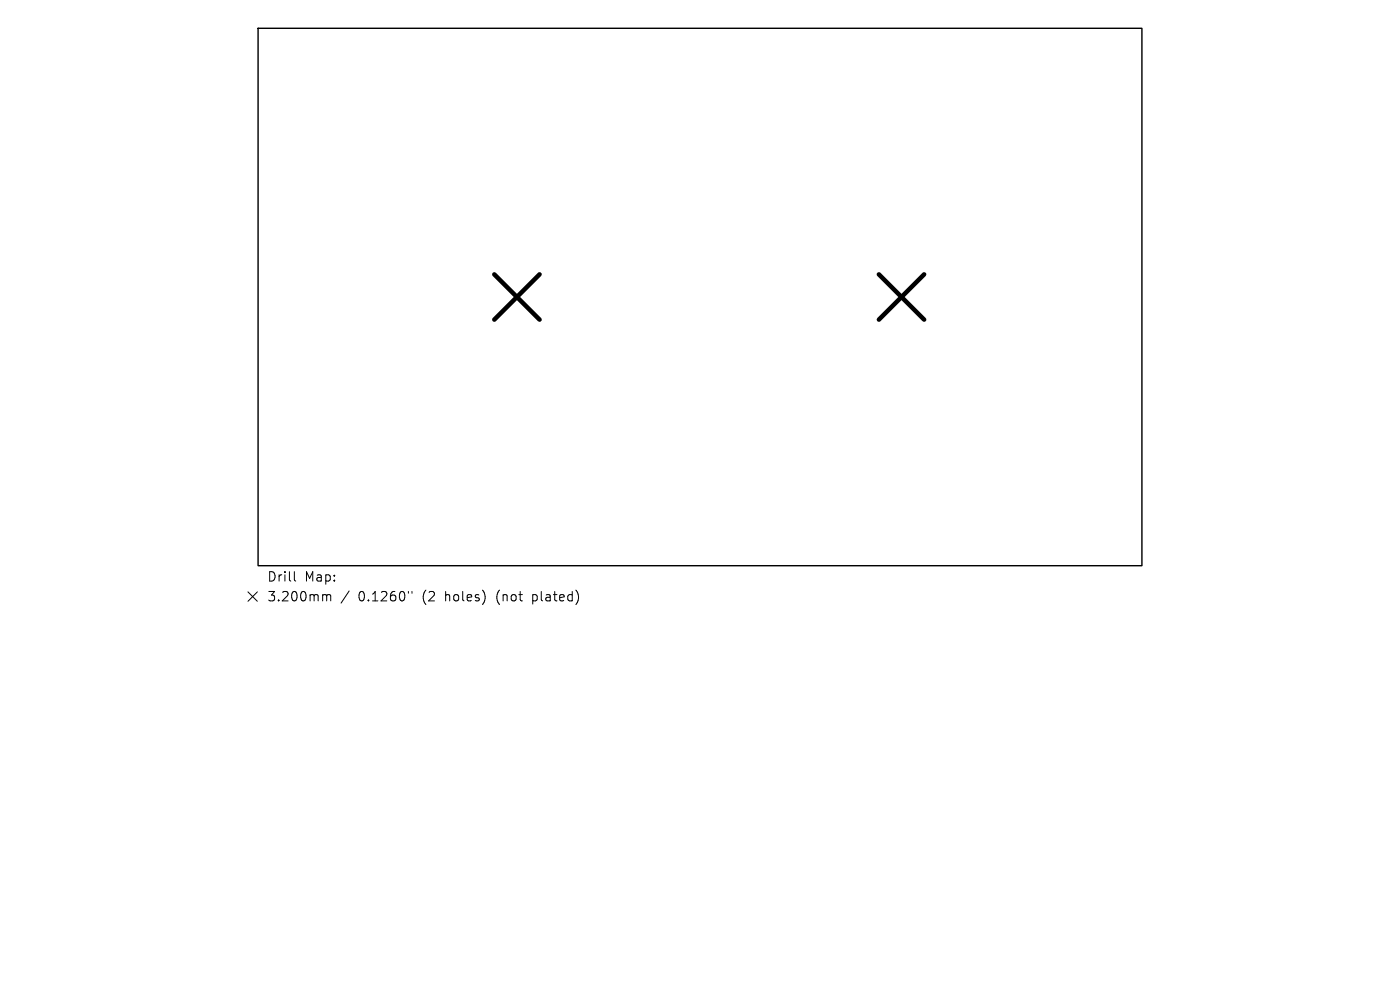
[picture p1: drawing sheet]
<svg xmlns="http://www.w3.org/2000/svg" width="297mm" height="210mm" viewBox="0 0 297 210" stroke-linecap="round" stroke-linejoin="round" font-family="sans-serif">
<defs><g id="words">
<g font-size="2.8">
<text x="56.6" y="123.7">Drill</text>
<text x="64.6" y="123.7">Map:</text>
<text x="56.6" y="127.9">3.200mm</text>
<text x="76" y="127.9">0.1260&quot;</text>
<text x="89.8" y="127.9">(2</text>
<text x="94.7" y="127.9">holes)</text>
<text x="105.8" y="127.9">(not</text>
<text x="113.6" y="127.9">plated)</text>
</g>
</g></defs>
<path d="M54.8 6h187.5v114h-187.5z" fill="none" stroke="#000" stroke-width=".3"/>
<path d="M104.9 58.2l9.6 9.6M114.5 58.2l-9.6 9.6M186.5 58.2l9.6 9.6M196.1 58.2l-9.6 9.6" fill="none" stroke="#000" stroke-width=".96"/>
<path d="M52.6 125.6l2 2M54.6 125.6l-2 2M62.4 121.3v1.7l.3 .3M68.7 126.1h.3l.3 .3M69.3 126.4l.3-.3 .5 .1 .1 1.3M69.3 126.4v1.1M74.1 125.4l-1.7 2.5M86.6 125.5v.3M87.4 125.5v.3" fill="none" stroke="#000" stroke-width=".21"/>
<use href="#words"/>
</svg>
